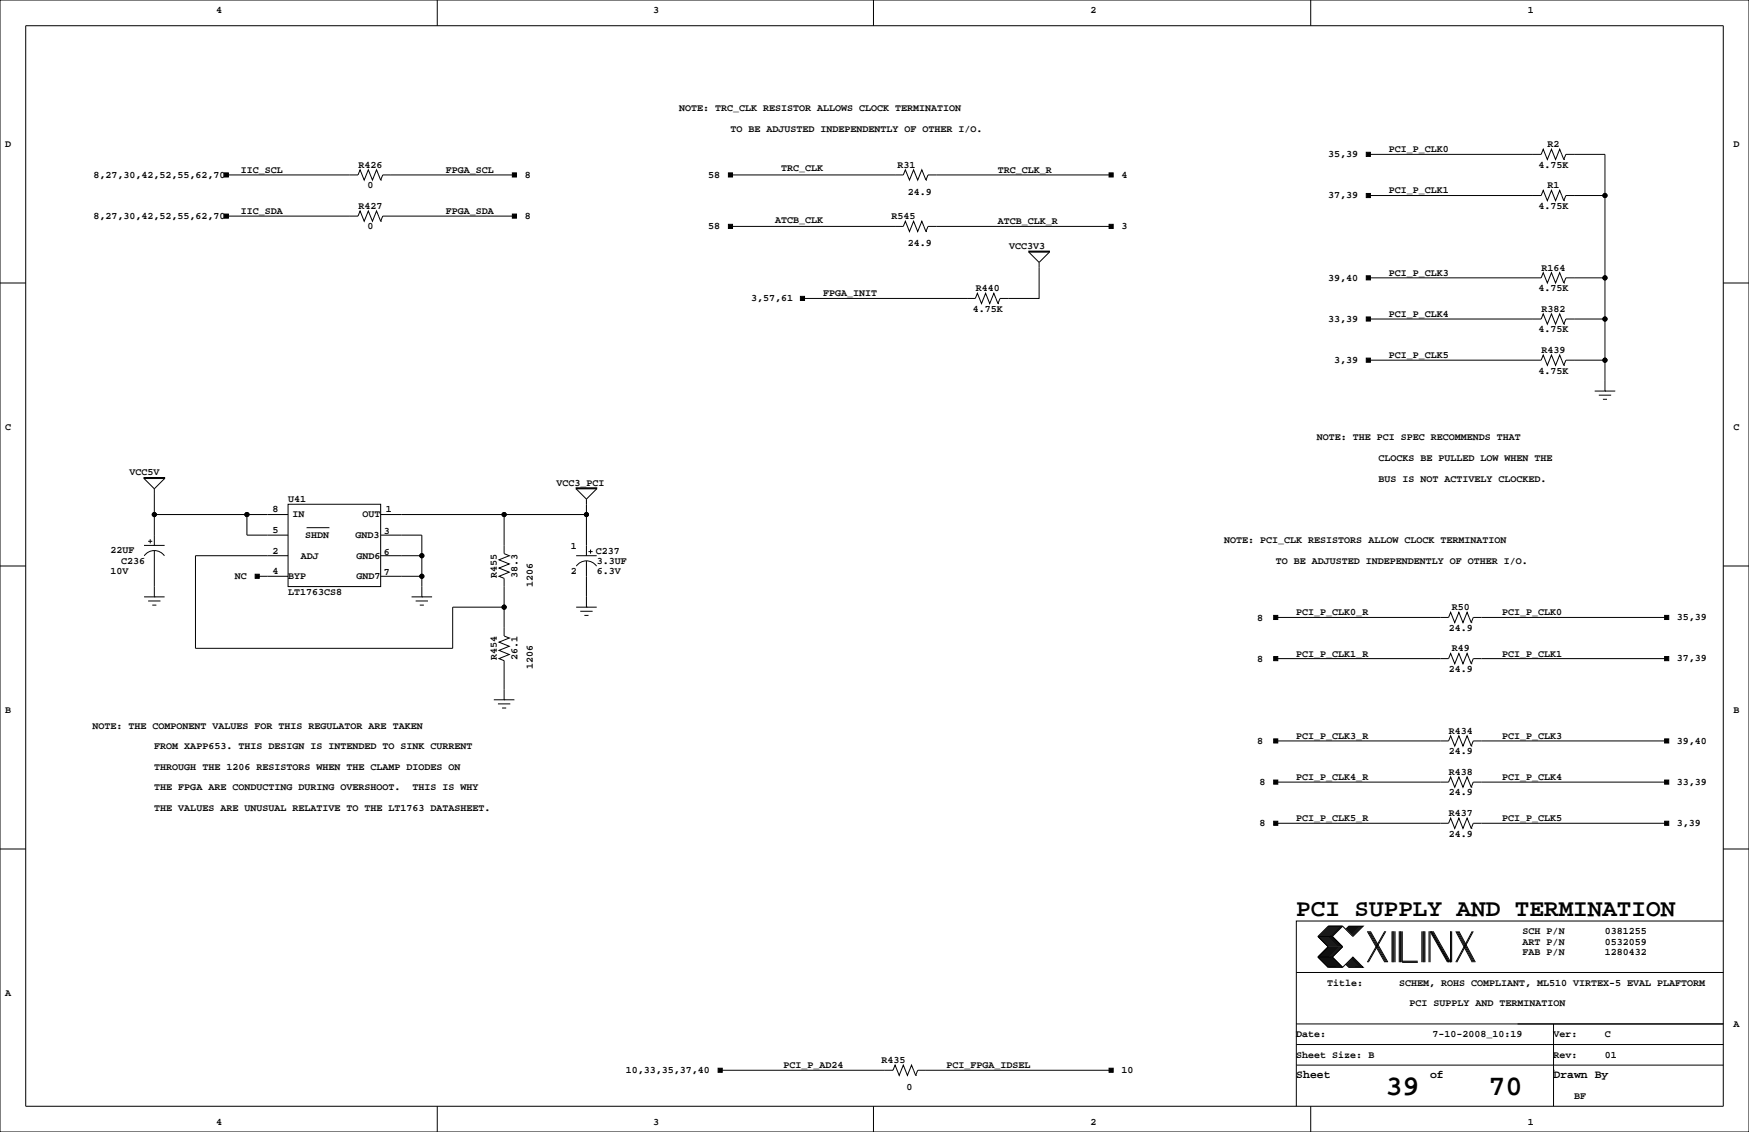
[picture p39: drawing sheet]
<svg xmlns="http://www.w3.org/2000/svg" width="432mm" height="279mm" viewBox="0 0 432 279" stroke-linecap="round" stroke-linejoin="round" font-family="sans-serif">
<defs><g id="words">
<g font-size="7.1">
<text x="342.1" y="270.3">39</text>
<text x="367.5" y="270.3">70</text>
</g>
<text font-size="6" x="320" y="226.1">PCI SUPPLY AND TERMINATION</text>
<g font-size="2.8">
<text x="320" y="266.1">Sheet</text>
<text x="353.1" y="266.1">of</text>
<text x="383.5" y="266.1">Drawn By</text>
</g>
<g font-size="2.5">
<text x="53.3" y="3.3">4</text>
<text x="161.3" y="3.3">3</text>
<text x="269.2" y="3.3">2</text>
<text x="377.2" y="3.3">1</text>
<text x="167.6" y="27.4">NOTE: TRC_CLK RESISTOR ALLOWS CLOCK TERMINATION</text>
<text x="180.3" y="32.5">TO BE ADJUSTED INDEPENDENTLY OF OTHER I/O.</text>
<text x="1.3" y="36.3">D</text>
<text x="88.5" y="41.4">R426</text>
<text x="221.6" y="41.4">R31</text>
<text x="327.9" y="38.8">35,39</text>
<text x="342.9" y="37.6">PCI_P_CLK0</text>
<text x="379.8" y="41.4">4.75K</text>
<text x="382.1" y="36.3">R2</text>
<text x="428" y="36.3">D</text>
<text x="23.1" y="43.9">8,27,30,42,52,55,62,70</text>
<text x="59.5" y="42.7">IIC_SCL</text>
<text x="90.7" y="46.5">0</text>
<text x="110.1" y="42.7">FPGA_SCL</text>
<text x="129.5" y="43.9">8</text>
<text x="174.8" y="43.9">58</text>
<text x="192.8" y="42.3">TRC_CLK</text>
<text x="246.4" y="42.7">TRC_CLK_R</text>
<text x="276.9" y="43.9">4</text>
<text x="342.9" y="47.8">PCI_P_CLK1</text>
<text x="382.1" y="46.5">R1</text>
<text x="59.5" y="52.8">IIC_SDA</text>
<text x="88.5" y="51.6">R427</text>
<text x="110.1" y="52.8">FPGA_SDA</text>
<text x="224.1" y="48">24.9</text>
<text x="327.9" y="49">37,39</text>
<text x="379.8" y="51.6">4.75K</text>
<text x="23.1" y="54.1">8,27,30,42,52,55,62,70</text>
<text x="90.7" y="56.6">0</text>
<text x="129.5" y="54">8</text>
<text x="174.8" y="56.6">58</text>
<text x="191.3" y="55">ATCB_CLK</text>
<text x="220.1" y="54.1">R545</text>
<text x="246.4" y="55.4">ATCB_CLK_R</text>
<text x="276.9" y="56.6">3</text>
<text x="224.1" y="60.7">24.9</text>
<text x="249.2" y="61.5">VCC3V3</text>
<text x="240.9" y="71.9">R440</text>
<text x="327.9" y="69.3">39,40</text>
<text x="342.9" y="68.1">PCI_P_CLK3</text>
<text x="379.8" y="71.9">4.75K</text>
<text x="380.6" y="66.8">R164</text>
<text x="185.4" y="74.4">3,57,61</text>
<text x="203.2" y="73.2">FPGA_INIT</text>
<text x="240.1" y="77">4.75K</text>
<text x="380.6" y="77">R382</text>
<text x="327.9" y="79.4">33,39</text>
<text x="342.9" y="78.2">PCI_P_CLK4</text>
<text x="379.8" y="82">4.75K</text>
<text x="329.4" y="89.6">3,39</text>
<text x="342.9" y="88.4">PCI_P_CLK5</text>
<text x="380.6" y="87.1">R439</text>
<text x="379.8" y="92.2">4.75K</text>
<text x="1.3" y="106.2">C</text>
<text x="428" y="106.2">C</text>
<text x="325.1" y="108.7">NOTE: THE PCI SPEC RECOMMENDS THAT</text>
<text x="340.4" y="113.8">CLOCKS BE PULLED LOW WHEN THE</text>
<text x="32" y="117.4">VCC5V</text>
<text x="137.4" y="119.9">VCC3_PCI</text>
<text x="340.4" y="118.9">BUS IS NOT ACTIVELY CLOCKED.</text>
<text x="71.1" y="124">U41</text>
<text x="67.3" y="126.5">8</text>
<text x="67.3" y="131.6">5</text>
<text x="72.2" y="127.7">IN</text>
<text x="89.5" y="127.7">OUT</text>
<text x="94.7" y="131.8">3</text>
<text x="95.2" y="126.5">1</text>
<text x="27.3" y="136.6">22UF</text>
<text x="67.3" y="136.7">2</text>
<text x="74.3" y="137.9">ADJ</text>
<text x="75.4" y="132.8">SHDN</text>
<text x="87.8" y="132.8">GND3</text>
<text x="88.1" y="137.9">GND6</text>
<text x="94.7" y="136.9">6</text>
<text x="141" y="135.4">1</text>
<text x="147.1" y="136.7">C237</text>
<text x="302.3" y="134.1">NOTE: PCI_CLK RESISTORS ALLOW CLOCK TERMINATION</text>
<text x="27.3" y="141.7">10V</text>
<text x="29.9" y="139.1">C236</text>
<text x="58" y="142.9">NC</text>
<text x="67.3" y="141.7">4</text>
<text x="71.1" y="142.9">BYP</text>
<text x="88.1" y="142.9">GND7</text>
<text x="94.7" y="142">7</text>
<text x="122.7" y="142.7" transform="rotate(-90 122.7 142.7)">R455</text>
<text x="127.8" y="142.7" transform="rotate(-90 127.8 142.7)">38.3</text>
<text x="141" y="141.7">2</text>
<text x="147.3" y="139.2">3.3UF</text>
<text x="147.3" y="141.7">6.3V</text>
<text x="315" y="139.2">TO BE ADJUSTED INDEPENDENTLY OF OTHER I/O.</text>
<text x="71.1" y="146.8">LT1763CS8</text>
<text x="131.6" y="144.8" transform="rotate(-90 131.6 144.8)">1206</text>
<text x="310.4" y="153.2">8</text>
<text x="320" y="151.9">PCI_P_CLK0_R</text>
<text x="357.7" y="155.7">24.9</text>
<text x="358.5" y="150.6">R50</text>
<text x="370.8" y="151.9">PCI_P_CLK0</text>
<text x="414" y="153.1">35,39</text>
<text x="358.5" y="160.8">R49</text>
<text x="122.7" y="163" transform="rotate(-90 122.7 163)">R454</text>
<text x="127.8" y="163" transform="rotate(-90 127.8 163)">26.1</text>
<text x="131.6" y="165.1" transform="rotate(-90 131.6 165.1)">1206</text>
<text x="310.4" y="163.3">8</text>
<text x="320" y="162.1">PCI_P_CLK1_R</text>
<text x="357.7" y="165.9">24.9</text>
<text x="370.8" y="162.1">PCI_P_CLK1</text>
<text x="414" y="163.3">37,39</text>
<text x="1.3" y="176">B</text>
<text x="22.9" y="179.8">NOTE: THE COMPONENT VALUES FOR THIS REGULATOR ARE TAKEN</text>
<text x="428" y="176">B</text>
<text x="38.1" y="184.9">FROM XAPP653. THIS DESIGN IS INTENDED TO SINK CURRENT</text>
<text x="310.4" y="183.6">8</text>
<text x="320" y="182.4">PCI_P_CLK3_R</text>
<text x="357.7" y="181.1">R434</text>
<text x="370.8" y="182.4">PCI_P_CLK3</text>
<text x="414" y="183.6">39,40</text>
<text x="38.1" y="190">THROUGH THE 1206 RESISTORS WHEN THE CLAMP DIODES ON</text>
<text x="357.7" y="191.3">R438</text>
<text x="357.7" y="186.2">24.9</text>
<text x="38.1" y="195.1">THE FPGA ARE CONDUCTING DURING OVERSHOOT.</text>
<text x="101.8" y="195.1">THIS IS WHY</text>
<text x="310.9" y="193.7">8</text>
<text x="320" y="192.5">PCI_P_CLK4_R</text>
<text x="357.7" y="196.3">24.9</text>
<text x="370.8" y="192.5">PCI_P_CLK4</text>
<text x="414" y="193.7">33,39</text>
<text x="38.1" y="200.2">THE VALUES ARE UNUSUAL RELATIVE TO THE LT1763 DATASHEET.</text>
<text x="310.9" y="203.9">8</text>
<text x="320" y="202.7">PCI_P_CLK5_R</text>
<text x="357.7" y="201.4">R437</text>
<text x="370.8" y="202.7">PCI_P_CLK5</text>
<text x="414" y="203.9">3,39</text>
<text x="357.7" y="206.5">24.9</text>
<text x="375.9" y="230.6">SCH P/N</text>
<text x="375.9" y="233.2">ART P/N</text>
<text x="396.2" y="230.6">0381255</text>
<text x="396.2" y="233.2">0532059</text>
<text x="375.9" y="235.7">FAB P/N</text>
<text x="396.2" y="235.7">1280432</text>
<text x="1.3" y="245.9">A</text>
<text x="327.7" y="243.3">Title:</text>
<text x="345.4" y="243.3">SCHEM, ROHS COMPLIANT, ML510 VIRTEX-5 EVAL PLAFTORM</text>
<text x="348" y="248.4">PCI SUPPLY AND TERMINATION</text>
<text x="320" y="256">Date:</text>
<text x="353.7" y="256">7-10-2008_10:19</text>
<text x="383.5" y="256">Ver:</text>
<text x="396.2" y="256">C</text>
<text x="428" y="253.5">A</text>
<text x="193.5" y="263.7">PCI_P_AD24</text>
<text x="217.6" y="262.4">R435</text>
<text x="233.7" y="263.7">PCI_FPGA_IDSEL</text>
<text x="320" y="261.1">Sheet Size: B</text>
<text x="383.5" y="261.1">Rev:</text>
<text x="396.2" y="261.1">01</text>
<text x="154.5" y="264.9">10,33,35,37,40</text>
<text x="223.8" y="269">0</text>
<text x="276.9" y="264.9">10</text>
<text x="388.6" y="271.3">BF</text>
<text x="53.3" y="277.6">4</text>
<text x="161.3" y="277.6">3</text>
<text x="269.2" y="277.6">2</text>
<text x="377.2" y="277.6">1</text>
</g>
</g></defs>
<g fill="none" stroke="#000" stroke-width=".25">
<path d="M0 0h431.8v279.4h-431.8zM6.3 6.3h419.1v266.7h-419zM107.9 0v6.3M215.6 0v6.3M323.6 0v6.3M337.8 38.1h42.7l.5-1.3 1 2.6 1-2.6 1 2.6 1.1-2.6 1 2.6M386.1 39.4l.5-1.3h9.6v58.4M386.1 39.4h.1M55.9 43.2h32.5l.5-1.3 1 2.6 1-2.6 1 2.6 1.1-2.6 1 2.5M55.9 53.3h32.5l.5-1.2 1 2.5 1-2.5 1 2.5 1.1-2.5 1 2.5M94 44.4h.1M94 54.6h.1"/>
<path d="M127 43.2h-32.5l-.5 1.3M127 53.3h-32.5l-.5 1.3M180.3 55.9h42.7l.5-1.3 1 2.6 1.1-2.6 1 2.6 1-2.6 1 2.6M180.3 43.2h42.7l.5-1.3 1 2.6 1.1-2.6 1 2.6 1-2.6 1 2.5M228.6 57.2h.1M228.6 44.4h.1M274.3 43.2h-45.2l-.5 1.3M274.3 55.9h-45.2l-.5 1.3M337.8 48.3h42.7l.5-1.3 1 2.5 1-2.5 1 2.5 1.1-2.5 1 2.5M386.1 49.5h.1M396.2 48.3h-9.6l-.5 1.2M0 69.8h6.3"/>
<path d="M198.1 73.7h42.7l.5-1.3 1 2.5 1-2.5 1 2.5 1.1-2.5 1 2.5M246.4 74.9h.1M254 62h5.1v.2h-5.1zM254 62.2l2.5 2.6M256.5 64.8v8.9h-9.6l-.5 1.2M259.1 62.2l-2.6 2.6M337.8 68.6h42.7l.5-1.3 1 2.6 1-2.6 1 2.6 1.1-2.6 1 2.5M337.8 78.7h42.7l.5-1.2 1 2.5 1-2.5 1 2.5 1.1-2.5 1 2.5M386.1 69.8h.1M396.2 68.6h-9.6l-.5 1.3M396.2 78.7h-9.6l-.5 1.3M425.4 69.8h6.4"/>
<path d="M337.8 88.9h42.7l.5-1.3 1 2.6 1-2.6 1 2.6 1.1-2.6 1 2.6M386.1 90.2h.1M386.1 80h.1M393.7 96.5h5.1M394.7 97.5h3.1M395.7 98.6h1M396.2 96.5h.1M396.2 88.9h-9.6l-.5 1.3M35.6 118.1l2.5 2.6M35.6 117.9h5v.2h-5zM40.6 118.1l-2.5 2.5M0 139.7h6.3"/>
<path d="M35.6 134.6h5M35.6 137.2a3 3 0 0 1 5 0M36.6 133.6h1M37.1 133.1v1M38.1 120.7v13.9M38.1 135.9v11.4M38.1 127h33M61 127v5.1h10.1M71.1 137.2h-22.8v22.8h63.5v-10.1h12.7M71.1 124.5h22.9v20.3h-22.9zM75.7 130.2h5.6M94 137.2h10.1"/>
<path d="M94 132.1h10.1v5.1M94 127h50.8M104.1 137.2v10.1M124.5 127v9.7l1.2 .5M125.7 137.2h.1M125.7 137.2l-2.5 1 2.5 1-2.5 1 2.5 1-2.5 1 1.3 .5v14.3l1.2 .5M142.2 120.7l2.6 2.5M142.2 120.4h5.1v.3h-5.1zM142.2 137.2h5.1M142.3 139.7a3 3 0 0 1 5 0M144.8 123.2v14M144.8 138.4v11.5"/>
<path d="M145.3 136.1h1M145.8 135.6v1.1M147.3 120.7l-2.5 2.5M425.4 139.7h6.4M35.6 147.3h5M36.6 148.3h3M37.6 149.4h1M38.1 147.3h.1M63.5 142.2h7.6M94 142.2h10.1M101.6 147.3h5.1M102.6 148.3h3.1"/>
<path d="M103.6 149.4h1M104.1 147.3h.1M125.7 157.5h.1M125.7 157.5l-2.5 1 2.5 1-2.5 1 2.5 1-2.5 1.1 1.3 .5v9.6M142.2 149.9h5.1M143.3 150.9h3M144.3 151.9h1M144.8 149.9h.1M315 152.4h42.6l.5-1.3 1.1 2.6 1-2.6 1 2.6 1-2.6 1 2.6M363.2 153.7h.1M411.5 152.4h-47.8l-.5 1.3M121.9 172.7h5.1"/>
<path d="M122.9 173.7h3.1M124 174.8h1M124.5 172.7h.1M315 162.6h42.6l.5-1.3 1.1 2.5 1-2.5 1 2.5 1-2.5 1 2.5M363.2 163.8h.1M411.5 162.6h-47.8l-.5 1.2M315 182.9h42.6l.5-1.3 1.1 2.5 1-2.5 1 2.5 1-2.5 1 2.5M315 193h42.6l.5-1.2 1.1 2.5 1-2.5 1 2.5 1-2.5 1 2.5M363.2 184.1h.1M363.2 194.3h.1M411.5 182.9h-47.8l-.5 1.2M411.5 193h-47.8l-.5 1.3"/>
<path d="M0 209.5h6.3M315 203.2h42.6l.5-1.3 1.1 2.6 1-2.6 1 2.6 1-2.6 1 2.6M363.2 204.5h.1M411.5 203.2h-47.8l-.5 1.3M425.4 209.5h6.4M325.4 236.2h3.5M325.4 231.1h3.5M325.4 236.2l2.5 2.6h3.6M325.4 231.1l2.5 2.6-2.5 2.5M328.2 228.6l-2.6 2.5 2.6 2.6-2.6 2.5 2.6 2.6M328.4 228.6l-2.5 2.5 2.5 2.6-2.5 2.5 2.5 2.6M328.7 228.6l-2.6 2.5 2.6 2.6-2.6 2.5 2.6 2.6"/>
<path d="M328.9 231.1l2.6 2.6-2.6 2.5M328.9 236.2l2.6 2.6M328.9 228.6l-2.5 2.5 2.5 2.6-2.5 2.5 2.5 2.6M329.2 228.6l-2.6 2.5 2.6 2.6-2.6 2.5 2.6 2.6M329.4 228.6l-2.5 2.5 2.5 2.6-2.5 2.5 2.5 2.6M329.7 228.6l-2.5 2.5 2.5 2.6-2.5 2.5 2.5 2.6M329.9 228.6l-2.5 2.5 2.5 2.6-2.5 2.5 2.5 2.6M330.2 228.6l-2.5 2.5 2.5 2.6-2.5 2.5 2.5 2.6M330.5 228.6l-2.6 2.5 2.6 2.6-2.6 2.5 2.6 2.6M330.7 228.6l-2.5 2.5 2.5 2.6-2.5 2.5 2.5 2.6M331 228.6l-2.6 2.5 2.6 2.6-2.6 2.5 2.6 2.6M331.2 228.6l-2.5 2.5 2.5 2.6-2.5 2.5 2.5 2.6"/>
<path d="M331.5 228.6l2.5 2.5 2.6-2.5h-3.6l-.8 .8M331.5 228.6h-3.6l-2.5 2.5M331.5 228.6l-2.6 2.5M332.2 238l.8 .8h3.6l-2.6-2.6-2.5 2.6M332.5 237.7l1 1.1M332.5 238l.7 .8M332.7 237.5l1.3 1.3M332.7 237.7l1.1 1.1M333 237.2l1.5 1.6M333 237.5l1.3 1.3M333.2 228.6l-.7 .8M333.2 237l1.8 1.8"/>
<path d="M333.2 237.2l1.6 1.6M333.5 228.6l-1 1M333.5 236.7l2 2.1M333.5 237l1.8 1.8M333.8 228.6l-1.1 1M333.8 236.5l2.2 2.3M333.8 236.7l2 2.1M334 228.6l-1.3 1.3M334 236.5l2.3 2.3M334.3 228.6l-1.3 1.3M334.5 228.6l-1.5 1.5M334.8 228.6l-1.6 1.5"/>
<path d="M335 228.6l-1.8 1.8M335.3 228.6l-1.8 1.8M335.5 228.6l-2 2M335.8 228.6l-2 2M336 228.6l-2.2 2.3M336.3 228.6l-2.3 2.3M337.6 229.9l4.3 7.6M337.8 229.9l4.3 7.6M338.1 229.9l4.3 7.6M338.3 229.9l4.3 7.6M341.9 229.9l-4.3 7.6M342.1 229.9l-4.3 7.6"/>
<path d="M343.7 229.9v7.6M343.9 229.9v7.6M344.2 229.9v7.6M344.4 229.9v7.6M345.4 229.9v7.6M345.7 229.9v7.6M345.9 229.9v7.6M346.2 237.2h3.8M346.2 229.9v7.6h3.8M351 229.9v7.6M351.3 229.9v7.6M351.5 229.9v7.6"/>
<path d="M351.8 229.9v7.6M352.8 229.9v7.6M353.1 237.5v-7.6l4.3 7.6M353.3 229.9l4.3 7.6M353.6 229.9l4.3 7.6M353.8 229.9l4.3 7.6v-7.6M358.4 229.9v7.6M359.4 229.9l4.1 7.6M359.7 229.9l4 7.6M359.9 229.9l4.1 7.6M360.2 229.9l4 7.6M363.5 229.9l-4.1 7.6"/>
<path d="M363.7 229.9l-4 7.6M425.4 227.3h-105.4v35.6M320 257.8h105.4M320 252.7h105.4M320 240h105.4M383.5 252.7v20.3M107.9 273v6.4M177.8 264.2h42.7l.5-1.3 1 2.5 1-2.5 1 2.5 1-2.5 1.1 2.5M215.6 273v6.4M226.1 265.4h.1M274.3 264.2h-47.7l-.5 1.2M320 262.9v10.1"/>
<path d="M320 262.9h105.4M323.6 273v6.4M383.5 264.2h.1"/>
<circle cx="396.2" cy="48.3" r=".51"/>
<circle cx="396.2" cy="78.7" r=".51"/>
<circle cx="396.2" cy="68.6" r=".51"/>
<circle cx="396.2" cy="88.9" r=".51"/>
<circle cx="38.1" cy="127" r=".51"/>
<circle cx="61" cy="127" r=".51"/>
<circle cx="104.1" cy="137.2" r=".51"/>
<circle cx="124.5" cy="127" r=".51"/>
<circle cx="144.8" cy="127" r=".51"/>
<circle cx="104.1" cy="142.2" r=".51"/>
<circle cx="124.5" cy="149.9" r=".51"/>
</g>
<g fill="#000" stroke="#000" stroke-width=".25">
<path d="M337.3 37.6h1v1h-1z" fill-rule="evenodd"/>
<path d="M55.4 42.7h1v1h-1z" fill-rule="evenodd"/>
<path d="M55.4 52.8h1v1h-1z" fill-rule="evenodd"/>
<path d="M126.5 52.8h1v1h-1z" fill-rule="evenodd"/>
<path d="M126.5 42.7h1v1h-1z" fill-rule="evenodd"/>
<path d="M179.8 55.4h1v1h-1z" fill-rule="evenodd"/>
<path d="M179.8 42.7h1v1h-1z" fill-rule="evenodd"/>
<path d="M273.8 55.4h1v1h-1z" fill-rule="evenodd"/>
<path d="M273.8 42.7h1v1h-1z" fill-rule="evenodd"/>
<path d="M337.3 47.8h1v1h-1z" fill-rule="evenodd"/>
<path d="M197.6 73.2h1v1h-1z" fill-rule="evenodd"/>
<path d="M337.3 68.1h1v1h-1z" fill-rule="evenodd"/>
<path d="M337.3 78.2h1v1h-1z" fill-rule="evenodd"/>
<path d="M337.3 88.4h1v1h-1z" fill-rule="evenodd"/>
<path d="M63 141.7h1v1h-1z" fill-rule="evenodd"/>
<path d="M314.5 151.9h1v1h-1z" fill-rule="evenodd"/>
<path d="M411 151.9h1v1h-1z" fill-rule="evenodd"/>
<path d="M314.5 162.1h1v1h-1z" fill-rule="evenodd"/>
<path d="M411 162.1h1v1h-1z" fill-rule="evenodd"/>
<path d="M314.5 182.4h1v1h-1z" fill-rule="evenodd"/>
<path d="M314.5 192.5h1v1h-1z" fill-rule="evenodd"/>
<path d="M411 182.4h1v1h-1z" fill-rule="evenodd"/>
<path d="M411 192.5h1v1h-1z" fill-rule="evenodd"/>
<path d="M314.5 202.7h1v1h-1z" fill-rule="evenodd"/>
<path d="M411 202.7h1v1h-1z" fill-rule="evenodd"/>
<path d="M177.3 263.7h1v1h-1z" fill-rule="evenodd"/>
<path d="M273.8 263.7h1v1h-1z" fill-rule="evenodd"/>
<circle cx="396.2" cy="48.3" r=".51"/>
<circle cx="396.2" cy="78.7" r=".51"/>
<circle cx="396.2" cy="68.6" r=".51"/>
<circle cx="396.2" cy="88.9" r=".51"/>
<circle cx="38.1" cy="127" r=".51"/>
<circle cx="61" cy="127" r=".51"/>
<circle cx="104.1" cy="137.2" r=".51"/>
<circle cx="124.5" cy="127" r=".51"/>
<circle cx="144.8" cy="127" r=".51"/>
<circle cx="104.1" cy="142.2" r=".51"/>
<circle cx="124.5" cy="149.9" r=".51"/>
</g>
<use href="#words"/>
</svg>
